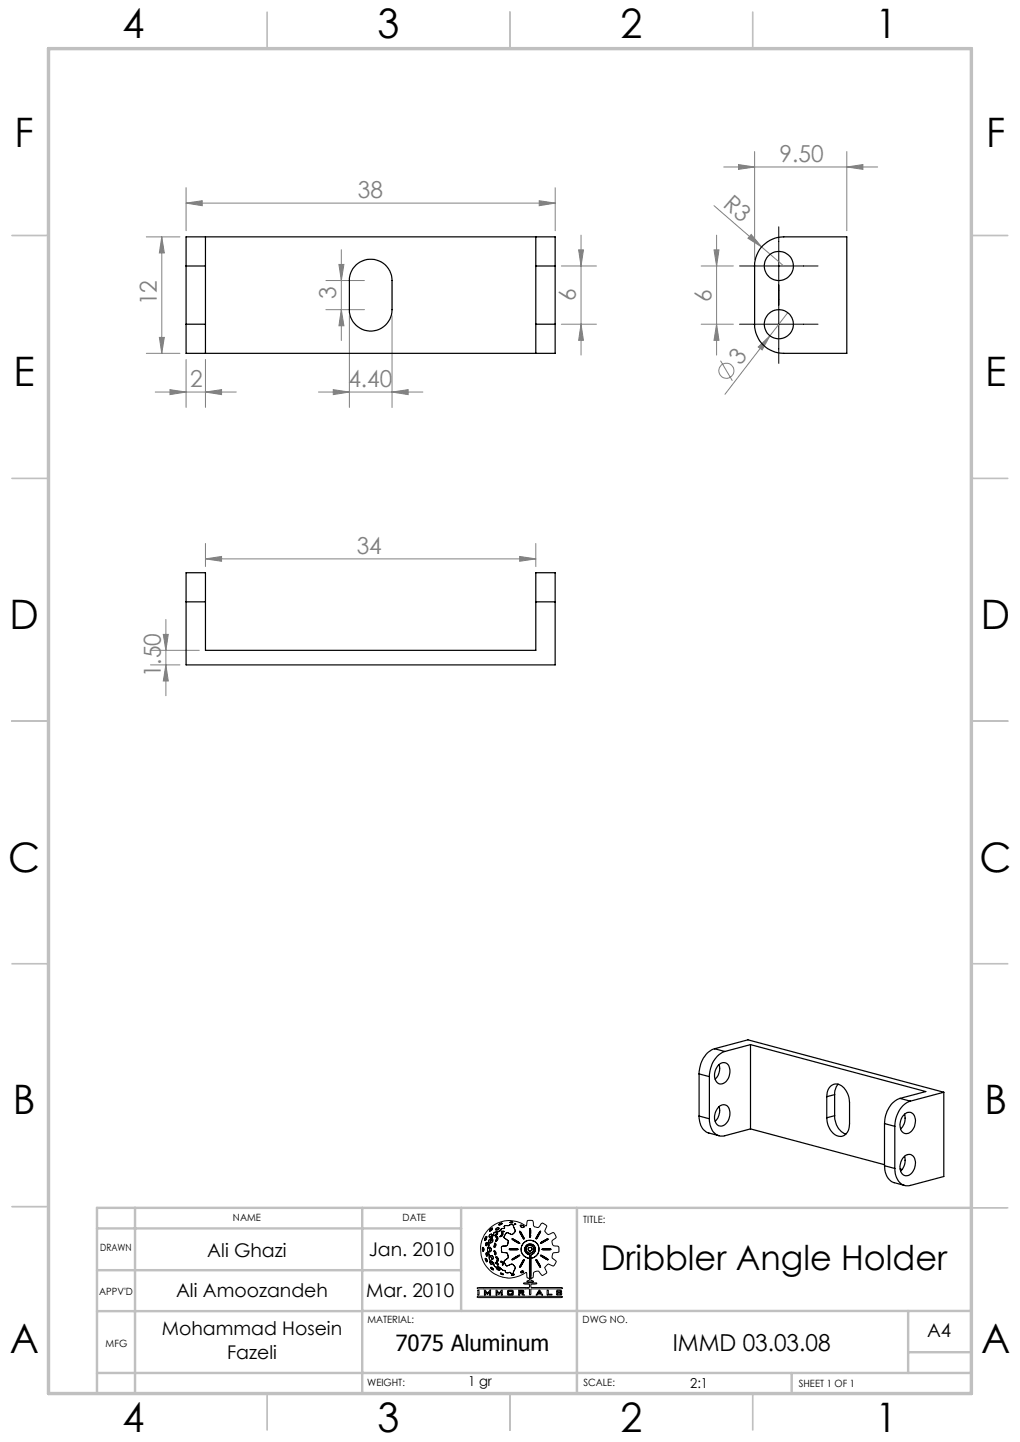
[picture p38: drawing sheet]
<svg xmlns="http://www.w3.org/2000/svg" width="210mm" height="297mm" viewBox="0 0 210 297" stroke-linecap="round" stroke-linejoin="round" font-family="sans-serif">
<defs><g id="words">
<g font-size="8.4">
<text x="25.2" y="7.9">4</text>
<text x="77.7" y="7.9">3</text>
<text x="127.7" y="7.9">2</text>
<text x="180.2" y="7.9">1</text>
<text x="3" y="30.3">F</text>
<text x="203" y="30.3">F</text>
<text x="2.8" y="79.5">E</text>
<text x="202.8" y="79.5">E</text>
<text x="2" y="129.5">D</text>
<text x="202" y="129.5">D</text>
<text x="1.7" y="179.5">C</text>
<text x="201.7" y="179.5">C</text>
<text x="2.7" y="229.5">B</text>
<text x="202.7" y="229.5">B</text>
<text x="2" y="278.8">A</text>
<text x="202" y="278.8">A</text>
<text x="25.2" y="294.9">4</text>
<text x="77.7" y="294.9">3</text>
<text x="127.7" y="294.9">2</text>
<text x="180.2" y="294.9">1</text>
</g>
<text font-size="7.1" x="123.7" y="261.6">Dribbler Angle Holder</text>
<g font-size="4.8" fill="#808080">
<text x="160.5" y="33.3">9.50</text>
<text x="73.7" y="40.8">38</text>
<text x="148.7" y="42.4" transform="rotate(41 148.7 42.4)">R3</text>
<text x="32.3" y="62.9" transform="rotate(-90 32.3 62.9)">12</text>
<text x="69.2" y="61.6" transform="rotate(-90 69.2 61.6)">3</text>
<text x="118.6" y="62.1" transform="rotate(-90 118.6 62.1)">6</text>
<text x="146.5" y="62.1" transform="rotate(-90 146.5 62.1)">6</text>
<text x="152.4" y="75.3" transform="rotate(-52 152.4 75.3)">3</text>
<text x="39.2" y="79.7">2</text>
<text x="71.7" y="79.7">4.40</text>
<text x="73.4" y="114">34</text>
<text x="33.1" y="139.5" transform="rotate(-90 33.1 139.5)">1.50</text>
</g>
<text font-size="4.8" x="138.5" y="278.2">IMMD 03.03.08</text>
<text font-size="4.6" x="81.4" y="278.2">7075 Aluminum</text>
<g font-size="3.9">
<text x="42.7" y="258.9">Ali Ghazi</text>
<text x="75.9" y="258.6">Jan. 2010</text>
<text x="36.2" y="267.1">Ali Amoozandeh</text>
<text x="75.4" y="267.1">Mar. 2010</text>
<text x="33.3" y="275.1">Mohammad Hosein</text>
<text x="190.9" y="275.5">A4</text>
<text x="46.8" y="279.9">Fazeli</text>
</g>
<g font-size="2.8">
<text x="96.4" y="285.6">1 gr</text>
<text x="142.1" y="285.9">2:1</text>
</g>
<g font-size="2.1">
<text x="48" y="251.5">NAME</text>
<text x="82.9" y="251.5">DATE</text>
<text x="120.1" y="251.9">TITLE:</text>
<text x="20.6" y="257.7">DRAWN</text>
<text x="20.4" y="266.6">APPV'D</text>
<text x="75.6" y="272.5">MATERIAL:</text>
<text x="120" y="272.5">DWG NO.</text>
<text x="21.8" y="277.4">MFG</text>
<text x="75.6" y="285.5">WEIGHT:</text>
<text x="120.1" y="285.5">SCALE:</text>
<text x="164.5" y="285.6">SHEET 1 OF 1</text>
</g>
</g></defs>
<g fill="none" stroke="#808080" stroke-width=".21">
<path d="M38.3 38.7v8.8M114.3 38.7v8.8M149 34.4h31.7M152 33.9l3.4 .5-3.4 .5zM155.4 31.2v22.3M174.3 34.4l3.4-.5v1zM174.3 31.2v16.3M30.1 48.8h6.9M33.3 48.8v24M33.3 48.8l.5 3.3h-1zM38.3 41.8l3.3-.5v1.1zM38.3 41.8h76"/>
<path d="M67.1 57.8h7.9M69.8 54.5h1l-.5 3.3zM70.3 51.4v18.7M111 41.3l3.3 .5-3.3 .6zM115.6 54.8h7.2M119.1 51.5h1l-.5 3.3zM119.6 48.4v24.7M144.4 54.8h6.6M147 51.5h1l-.5 3.3zM147 42.4l9.8 8.5M147.5 48.4v24.7M154.7 48.3l2.1 2.6-2.8-1.8z"/>
<path d="M156.8 50.9l4.6 3.9M30.1 72.8h6.9M32.8 69.5h1l-.5 3.3zM38.3 74v9.9M42.3 74v9.9M67.1 63.8h7.9M70.3 63.8l.5 3.3h-1zM71.9 65v18.9M80.7 65v18.9M115.6 66.8h7.2M119.6 66.8l.5 3.3h-1zM144.4 66.8h6.6"/>
<path d="M147.5 66.8l.5 3.3h-1zM148.3 74.3l2.5 4.1M156.1 71.5l2.4-2.3-1.6 2.9zM158.5 69.2l-9.2 12M162.2 64.4l-3.7 4.8M32 80.7h16.6M35 80.3l3.3 .4-3.3 .6zM42.3 80.7l3.3-.4v1zM65.6 80.7h21.5M68.6 80.3l3.3 .4-3.3 .6zM80.7 80.7l3.3-.4v1zM42.3 115.1l3.3-.5v1z"/>
<path d="M42.3 111.9v4.8M42.3 115.1h68M107 114.6l3.3 .5-3.3 .5zM110.3 111.9v4.8M31 133.9h10M31 136.9h6M33.6 130.7h1l-.5 3.2zM34.1 127.6v15.7M34.1 136.9l.5 3.4h-1z"/>
<circle cx="149.6" cy="76.4" r="1.56"/>
</g>
<g fill="none" stroke="#000" stroke-width=".21">
<path d="M152.3 54.8h16.1M160.3 46.7v28.2M152.3 66.8h16.1M99.3 257.2l.1 .4M99.6 257.2l-.2-.3-.1 .3M99.6 257.2v.3M99.6 257.5l-.1 .2-.1-.1M99.8 255.1v.2M99.9 259.1a.57 .57 0 0 1 .4 .8zM100.1 258.1l.1 .6M100.1 254.7l.1 .4M100.1 254.7l-.3 .4"/>
<path d="M100.1 258v.1M100.1 258l.3 .3M100.2 255.1l-.2 .3-.1 .1-.1-.2M100.2 258.7h.1M100.3 256h-.2v.6l.2-.2M100.3 256v.4M100.4 257.2l.1 .8M100.4 258.3l-.1 .4M100.5 253.3a6 6 0 0 1 7.9-.8l.1-1a.78 .78 0 0 1 1-.1 .78 .78 0 0 1 .3 .9 .86 .86 0 0 0 .9 .5 .86 .86 0 0 0 .7-.8l.3-.1 .8 .5-.1 .6a.84 .84 0 0 0 .5 1.3l1-.4 .4 .4a.55 .55 0 0 1 0 .8l-.6 .4v.6l.2 .5 1.1 .2 .1 1-1.1 .2a.98 .98 0 0 0-.2 1.2l.7 .6-.4 .9-.2 .1-1.1-.5-.7 .8 .4 1.1-.8 .5-.4-.4a.79 .79 0 0 0-1.1-.4 .79 .79 0 0 0-.4 1l-.1 .2-.4 .2v.4l.6 .2-1.4 .1v-.2l.4-.1 .1-.2v-.2l-.5-.2-.1-.8v-.2h-.2a5.9 5.9 0 0 1-7.8-.9 5.9 5.9 0 0 1 .1-7.9zM100.5 258l.1 .2a1.75 1.75 0 0 0 .5 1.5M100.6 256.1l.1 .4-.3 .7M100.7 257.1v-.2h.2l.2 .3"/>
<path d="M100.7 257.1l.1 .4M100.8 257.5v.3h.2M100.9 255.9l.2 .1M100.9 259.8l-.1 .2 .4 .4 .2-.1-.1-.3M100.9 259.8l.4 .2M100.9 253.2l-.1 .3 .1 .1M100.9 255.2l-.3 .3v.6M101 258.7h.4l.1 .2-.1 .5h-.1zM101 255.7l-.1 .2M101.1 254.2h.1v.3l-.2 .3-.3-.1M101.1 254.2l-.4 .5M101.1 259.7l.4 .4"/>
<path d="M101.1 257.2l-.1 .6M101.2 255.1l.3 .2M101.2 255.1l-.2 .6M101.3 252.9l-.4 .3M101.3 252.9l.1 .2M101.4 253.1l-.5 .5M101.5 255.3l-.1 .4-.3 .3M101.5 255.3v.4l-.4 .3M101.5 254.3l-.1 .6-.5 .3M101.5 254.3l-.1 .4-.5 .5M101.7 257.6l.1 .4M101.7 256.6v.3"/>
<path d="M101.8 257.6h-.1M101.8 257.6l.3 .3M101.8 256.1l.3 .2v.3l-.4 .3M101.8 256.1l-.1 .5M101.8 258l.1 .5M102.1 258.9l.1-.1 .4 .5-.2 .5h-.1l.1-.5zM102.1 260v.1M102.1 260l.3 .2M102.1 257.9v.4l-.2 .2M102.1 254.7l.3 .1 .1 .4-.4 .5 .2-.6zM102.2 253l-.1 .3h.1M102.2 254.1l.2-.2v.2"/>
<path d="M102.2 254.1l-.3 .3M102.2 253.7l-.4 .1-.3 .5M102.2 253.7l-.5 .2-.2 .4M102.3 254.3l-.3 .2-.1-.1M102.4 254.1l-.1 .2M102.6 252.8l.1 .1v.2M102.6 252.8l-.4 .2M102.7 253.1l-.5 .2M103.2 254.5l-.2 .1M103.2 253.6l.2 .2 .4-.2h-.3M103.2 253.6h.3M103.2 260l.2 .1"/>
<path d="M103.2 260l-.2-.2h.3l.2 .2M103.3 257.3v.6l.6 .1M103.3 253.1l-.7 .6h-.4M103.3 257.3v.5l.6 .2M103.3 254l-.1 .5M103.3 254l.2 .1a.55 .55 0 0 1-.6 .6l.1-.1M103.4 251.9l-.6 .2M103.4 251.9l-.5 .4h-.2l.1-.2M103.5 260l.1 .5M103.6 253l-.3 .1M103.8 259.7l.1 .5M103.9 253h-.3"/>
<path d="M103.9 258l.6 .1 .1 .6M103.9 258l.5 .1 .2 .6M103.9 252.5v.5M104 254.3l-.2 .6 .3 .3M104 254.3l-.2 .5 .3 .4M104.1 255.2l.5 .3v.4M104.5 256.5l-1.2 .2v.6M104.5 252.4l-.6 .1M104.6 259.1l-.8 .6M104.6 255.9l-.1 .6M104.6 258.7v.4M105 251.8h.6"/>
<path d="M105 257.2h1.4M105 257.2l-.2 .1 .3 .1M105 251.8l.3 .1M105.1 257.4h1.4M105.2 254.2l-.8-.3-.4 .4M105.2 252.2l.5 .2M105.2 252.2l-.7 .2M105.4 259.4l.2 .1M105.4 255.1l.3 .3 1.3 .7-.3-.3M105.4 255.1l.9 .4M105.6 251.8l-.3 .1M105.6 254.1l-.2 .2-.2-.1"/>
<path d="M105.7 252.4l.1 .5M105.8 252.9l.2 .4M106 253.8l-.4 .3M106 252.1h.2l-.3 .1zM106 253.3v.5M106 253.3l.1 .3-.1 .2M106.3 255.5l.4 .3M106.4 257.2h.2l-.1 .2M106.6 258.6l-1.2 .8M106.8 258.8l-1.2 .7M106.9 258.5l-.3 .1M106.9 258.5l.1 .1-.2 .2"/>
<path d="M107 253.7l.4 .7M107 253.6l.3 .3M107 253.6v.1M107.1 252.5l.1 .2M107.2 252.7l.2 .1M107.3 257.2v.6l.3 .6M107.3 257.2l.1 .7 .2 .5M107.3 253.9l.2 .4M107.4 254.4l.4 .8 .2-.1-.2-.4M107.5 254.3l.3 .4M107.6 252.4l-.3-.1-.2 .2M107.6 252.4l.2 .2"/>
<path d="M107.6 252.4l-.4-.1-.1 .2M107.6 258.4l.9 .6M107.7 256.1l-.4 1.1M107.7 256.1l-.3 .5-.1 .6M107.8 259.9l.2-.4-.2-.1-.8 1.4M107.8 259.9l-.3 .4M107.8 252.6l.1 .1M107.9 255.9l-.2 .2M107.9 252.7l-.5 .1M108.1 257.7l.5 .6M108.1 257v.7M108.3 257.5l.3 .4"/>
<path d="M108.5 256.8l-.2 .7M108.6 258.3l.4 .1v.6l-.1 .1-.4-.1M108.6 257.9l.7 .2M108.7 255.5l1.3 .2M108.7 255.5l-.8 .4M108.7 255.5l.6-.1 .7 .3M108.7 257.4l.5 .3M108.7 257.4l.2 .2 .3 .1M109 256.5l.7 .2 .3 .5M109 256.5l.5 .1 .5 .6M109 256.5l-.5 .3M109 256.9l-.2 .2-.1 .3"/>
<path d="M109 254.3v.4M109 254.7l.2 .1M109 256.9l.4 .1 .1 .2v.3l-.3 .2M109 256.9l-.3 .2v.3M109.1 259.2l-.1 2M109.1 259.2l.2 .1v1.8M109.2 254.3l-.1-1.3-.1 1.3M109.2 254.3l.1 .3M109.3 254.6l-.1 .2M109.4 258.4l-.1 .7M109.5 256.3h-.8l-.4 .3-.2 .4M109.5 256.3l.6 .5"/>
<path d="M109.5 256.3l-.5-.1-.5 .2-.4 .6M109.9 258.2l-.5 .2M110 257.2l-.2 .5-.5 .4M110 257.2l-.3 .7-.4 .2M110 255.7l.8 .7M110.1 256.8l.1 .3M110.2 257.7l-.3 .5M110.2 257.1v.6M110.3 258.8l-1 .3M110.3 259.5h.3l.7 1.5zM110.7 254.3l-.4 .9M110.8 256.4l.2 .7-.1 .6"/>
<path d="M110.8 256.4l.1 .5v.8M110.9 257.7l-.1 .5-.5 .6M110.9 257.7l-.2 .7-.4 .4M111 253.9l-.3 .4M111 253.9l.3-.3-.6 1.3-.4 .3M111.6 258.8l-.3-.3 .5 .2 1.1 .8-.5-.2M111.6 258.8l.4 .3M111.6 255.8l-.3 .3 .4-.2M111.7 257.2h1.5M111.7 257.2l-.1 .1 .2 .1M111.8 257.4h1.5M112 259.1l.4 .2"/>
<path d="M112 255.5l-.4 .3M112.1 255.7l-.4 .2M112.5 255.4l-.4 .3M112.6 255.2h.3l-.4 .2M112.6 255.2l-.6 .3M113.2 257.2l.2 .1-.1 .1M98.2 265.3l.2-.1h10.5v-.7h-.9l-.2-.2 2.7-.1v.2l-1.2 .1v.6l6.4 .1 .1 .2-6.4 .1-.1 1.1-.2 .1-.1-1.1-.3-.2-10.2 .1zM98.3 267h17.4l.1 .1-.3 .2h-16.9l-.4-.1zM98.4 265.7h.2v1h-.2zM99.7 265.7l.3 .1 .4 .5 .4-.6h.2v1h-.2v-.6l-.5 .5-.4-.5v.6h-.2zM101.4 261.2l.2 .2M101.4 261.2l-.3-.2-.1 .1 .6 .5v-.2"/>
<path d="M101.5 260.1l.2 .5M101.7 260.6l.3 .3M102 260.9h.7l.3 .3M102.1 260.1l.3 .3M102.1 265.7l.7 .6 .4-.5 .2-.1v1h-.2v-.6l-.4 .5-.5-.5v.6h-.2zM102.3 261.1l-.1 .2 .2 .2 .4 .1 .1-.1-.1-.2M102.3 261.1l.5 .2M102.4 260.2l.2 .3v.1l-.2-.2M103 261.2l.6 .5M103 262.2l.7 .3h-.4zM103.4 260.1v.4h.2M103.6 261.7h.3"/>
<path d="M103.9 261.7l.2 .4M103.9 260.2l.3 .5M104.1 262.1h.6M104.5 265.8l.2-.1 1 .1v.9h-1.2zM104.7 260.6l-.5 .1M104.7 265.9v.7M104.7 266.6h.7M104.7 265.9h.7M105 262l.2 .3h.5M105 262l-.3 .1M105.1 260.4l-.4 .2M105.1 260.4l.5 .1"/>
<path d="M105.4 265.9v.7M105.6 260.5l.3 .3M105.8 261.7l-.1 .6M105.9 262.5l-.1-.1-.6 .2h.4M105.9 262.5l-.3 .1M105.9 260.8l.2 .4-.3 .5M105.9 260.8l.2 .3-.3 .6M106.8 265.7l1 .1v.5l-.3 .1 .5 .3h-.4l-.4-.3h-.2v.3h-.2zM107 265.9l.6 .1M107 266.2h.6M107 265.9v.3M107 260.8v.2"/>
<path d="M107.5 261.8l-.3 .2M107.5 261.8l.3 .1M107.5 260.3l-.5 .7M107.6 266v.2M107.8 261.9l-.2 .2-.4-.1M109 261.2v2M109 263.2h.3M109.3 262.2v1M109.3 261.1v1.1M110.9 265.8h.3l.5 .9-.9-.2-.4 .2zM111.1 266l.1 .3h-.4zM112.7 265.7h.2v.9h.7v.1h-1z"/>
<path d="M114.7 265.8h.9v.2h-.2v-.1h-.6v.2l.8 .1v.5h-1l-.1-.2 .3-.1v.2h.6v-.3h-.7l-.1-.1z"/>
</g>
<g fill="none" stroke="#c0c0c0" stroke-width=".35">
<path d="M55 2.5v7.5M105 2.5v7.5M155 2.5v7.5M2.5 48.5h7.5M200 48.5h7.5M2.5 98.5h7.5M200 98.5h7.5M2.5 148.5h7.5M200 148.5h7.5M2.5 198.5h7.5M200 198.5h7.5M2.5 248.5h7.5"/>
<path d="M200 248.8h7.5M55 287v7.5M105 287v7.5M155 287v7.5"/>
</g>
<g fill="none" stroke="#c0c0c0" stroke-width=".5">
<path d="M20 253h74.9M27.8 248.8v38.2M74.6 248.8v38.2M94.9 248.8v21.2M118.8 248.8v38.2M200 248.8h-180v38.2M20 270h54.6M20 261.6h74.9M74.6 270h125.4M187 270v12.8M187 278.5h13M20 282.8h180"/>
<path d="M163 282.8v4.2"/>
</g>
<path d="M10 10h190v277h-190z" fill="none" stroke="#c0c0c0" stroke-width=".7"/>
<g fill="#808080">
<path d="M154.7 48.3l2.1 2.6-2.8-1.8z"/>
<path d="M156.1 71.5l2.4-2.3-1.6 2.9z"/>
<path d="M35 80.3l3.3 .4-3.3 .6zM42.3 80.7l3.3-.4v1zM42.3 115.1l3.3-.5v1zM107 114.6l3.3 .5-3.3 .5z"/>
<path d="M68.6 80.3l3.3 .4-3.3 .6zM80.7 80.7l3.3-.4v1z"/>
<path d="M111 41.3l3.3 .5-3.3 .6zM38.3 41.8l3.3-.5v1.1z"/>
<path d="M33.3 48.8l.5 3.3h-1zM32.8 69.5h1l-.5 3.3zM69.8 54.5h1l-.5 3.3zM70.3 63.8l.5 3.3h-1zM119.1 51.5h1l-.5 3.3zM119.6 66.8l.5 3.3h-1zM147 51.5h1l-.5 3.3zM147.5 66.8l.5 3.3h-1zM33.6 130.7h1l-.5 3.2zM34.1 136.9l.5 3.4h-1z"/>
<path d="M152 33.9l3.4 .5-3.4 .5zM174.3 34.4l3.4-.5v1z"/>
</g>
<g fill="none" stroke="#000" stroke-width=".25">
<path d="M38.3 54.8v-6h76v6M38.3 54.8h4M38.3 54.8v12M42.3 48.8v6M42.3 54.8v12M73.3 54.6a4.4 4.4 0 0 1 4.8-.8 4.4 4.4 0 0 1 2.6 4v6a4.4 4.4 0 0 1-4.4 4.4 4.4 4.4 0 0 1-4.4-4.4v-6.5l.5-1.5zM110.3 48.8v6M110.3 54.8h4M110.3 54.8v12M114.3 54.8v12M157.1 50.5a6.1 6.1 0 0 1 4.3-1.7h12.9v24h-12.9a6 6 0 0 1-6-6v-12a6.1 6.1 0 0 1 1.7-4.3zM38.3 66.8v6h76v-6"/>
<path d="M38.3 66.8h4M42.3 66.8v6M110.3 66.8v6M110.3 66.8h4M38.3 124v-6h4v6M38.3 124v12.9h76v-12.9M38.3 124h4M42.3 124v9.9h68v-9.9M110.3 124v-6h4v6M110.3 124h4M147.1 216a5.3 5.3 0 0 0-3.2 5.2M147.1 216l2.1 .6"/>
<path d="M147.1 216l6.9-1.8 40.3 10.8M148 219.3a1.29 1.29 0 0 1 1.4-.4 1.29 1.29 0 0 1 .8 1.3 2.5 2.5 0 0 1-2 3.1 2.28 2.28 0 0 1-.6-3.6zM148.1 219.2a3.2 3.2 0 0 1-.9 3.1M149.2 216.6a5.4 5.4 0 0 0-3.1 5.2M154.5 215.2l36.1 9.6-5.3 1.4M154.5 215.2l-5.3 1.4M154.5 215.2v17.3M143.9 229.9a3.3 3.3 0 0 0 2 3.5l2.2 .5M143.9 221.2l2.2 .6M143.9 229.9l2.2 .5M143.9 221.2v8.7M146.1 230.4a3.3 3.3 0 0 0 2.2 3.6l.9-.1 5.3-1.4"/>
<path d="M146.1 221.8v8.6M148 228a1.29 1.29 0 0 1 1.4-.4 1.29 1.29 0 0 1 .8 1.3 2.57 2.57 0 0 1-1.8 3 1.97 1.97 0 0 1-1-3zM148.1 227.9a3.2 3.2 0 0 1-.9 3.1M154.5 232.5l27.6 7.4M170.2 225.9a2.22 2.22 0 0 1 2.2-2.6 3.9 3.9 0 0 1 2.5 3.8v4.4a2.17 2.17 0 0 1-2.2 2.5 3.8 3.8 0 0 1-2.5-3.8M170.2 225.9v4.3M171.8 229.8a3.8 3.8 0 0 0 2.4 3.8M171.8 225.5l-1.6 .4M171.8 229.8l-1.6 .4M171.8 225.5v4.3M172.6 223.3a3 3 0 0 0-.8 2.2M182.1 231.4l2.1 .6"/>
<path d="M182.1 231.4v8.7M184.2 232v8.7M185.3 226.2a5.5 5.5 0 0 0-3.2 5.2M185.3 226.2l2.1 .6M186.1 238.3a1.31 1.31 0 0 1 1.5-.5 1.31 1.31 0 0 1 .9 1.4 2.56 2.56 0 0 1-2 3 1.78 1.78 0 0 1-1.1-2.5l.2-.6zM186.2 229.5a1.29 1.29 0 0 1 1.5-.3 1.29 1.29 0 0 1 .8 1.3 2.56 2.56 0 0 1-2 3 1.64 1.64 0 0 1-1.2-2.2l.3-.9zM186.2 229.5a2.97 2.97 0 0 1-.8 3M186.2 238.2a2.97 2.97 0 0 1-.8 3M187.4 226.8a5.4 5.4 0 0 0-3.2 5.2M194.3 225v17.3l-6.9 1.9a2.4 2.4 0 0 1-2.9-2l-.3-1.5M194.3 225l-6.9 1.8M182.1 240.1a3.3 3.3 0 0 0 2 3.5l2.1 .6"/>
<path d="M182.1 240.1l2.1 .6M185.3 240.8l.4 .1"/>
<circle cx="160.4" cy="54.8" r="3"/>
<circle cx="160.4" cy="66.8" r="3"/>
</g>
<use href="#words"/>
</svg>
